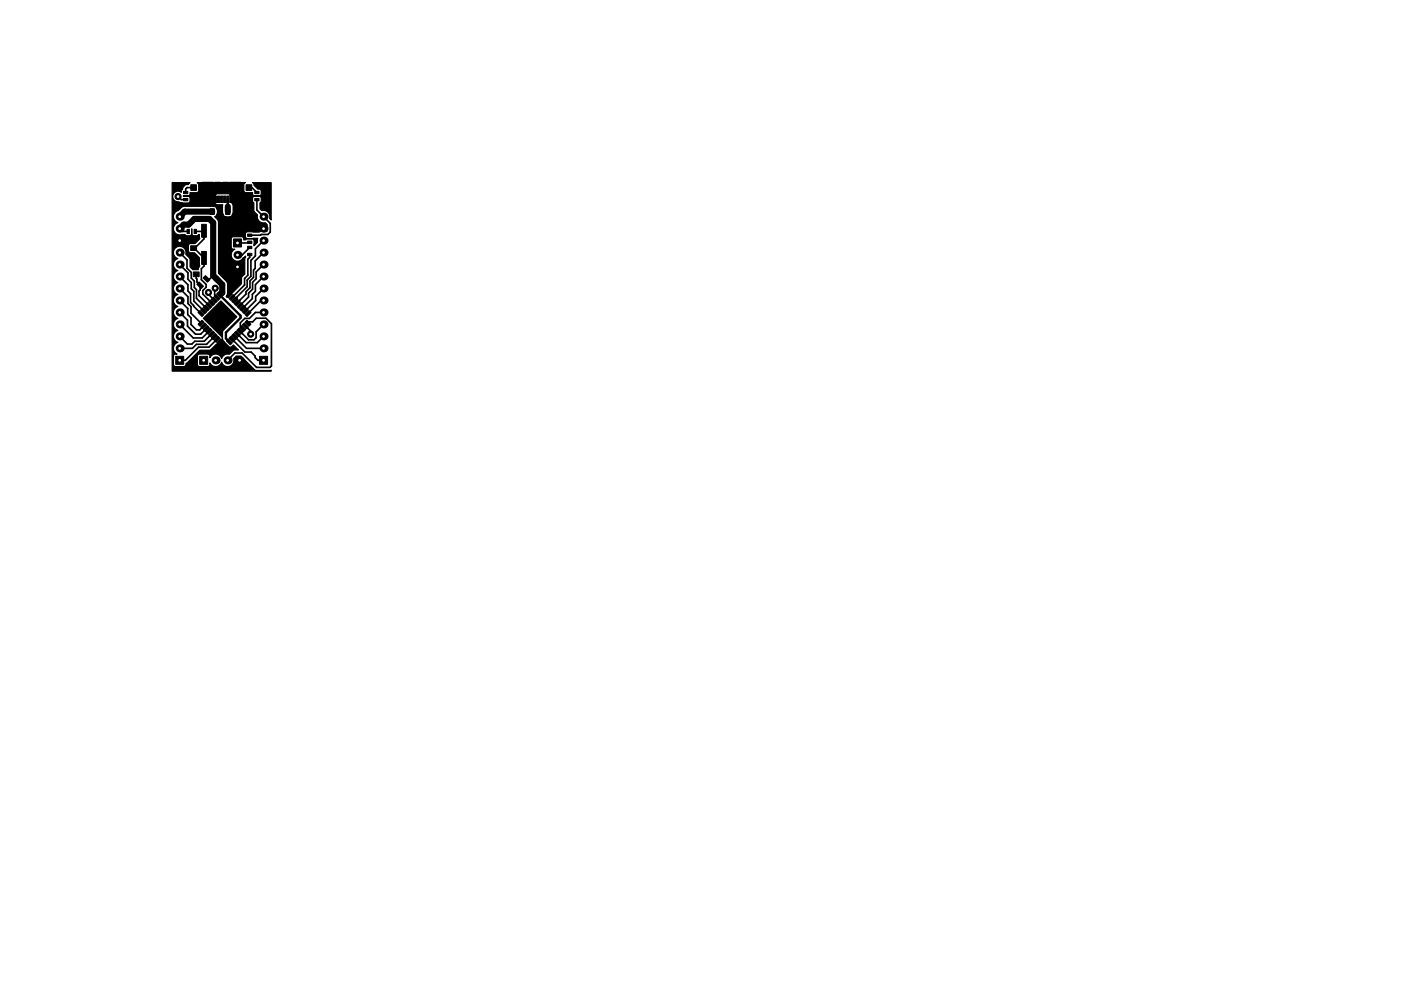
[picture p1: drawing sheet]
<svg xmlns="http://www.w3.org/2000/svg" width="297mm" height="210mm" viewBox="0 0 297 210" stroke-linecap="round" stroke-linejoin="round" font-family="sans-serif">
<g fill="#000" stroke="#000" stroke-width=".21">
<path d="M40.5 39.2h1.1v1.2h-1.1zM42.9 38.7h2.4v1.9h-2.4zM45.6 38.7h1.1v1.9h-1.1zM47.2 38.7h1.2v1.9h-1.2zM48.7 38.7h2.4v1.9h-2.4zM52.2 39.2h1.2v1.2h-1.2zM38.9 40.6h.9v.5h-.9zM38.9 42.1h.9v.5h-.9zM39.6 48.6h.6v.9h-.6zM40.5 41.4h1.1v1.2h-1.1zM41 57.7h1.2v1h-1.2zM41 55.7h1.2v1h-1.2z"/>
<path d="M41.2 48.6h.4v.9h-.4zM40.4 50.1h1.3v1h-1.3zM40.4 52.1h1.3v1h-1.3zM41.7 60.3l.5-.5 .9 .9-.5 .5zM43.6 58.5l.9 .9-.5 .5-.9-.9zM42.7 53.4h1v2.7h-1zM42.7 47.6h1v2.7h-1zM44.6 44.3h.8v1.2h-.8zM43.8 40.9h1.5v2.1h-1.5zM45.5 41.6h.4v1.4h-.4zM45.1 59.1l.7-.7 .9 .8-.7 .8zM46.1 41.6h.5v1.4h-.5z"/>
<path d="M46.8 41.6h.4v1.4h-.4zM47.2 56.9l.9 .9-.7 .7-.9-.8zM46.7 47.6h1v2.7h-1zM46.7 53.4h1v2.7h-1zM47.9 44.3h.8v1.2h-.8zM47.4 41.6h.5v1.4h-.5zM48.1 41.6h.4v1.4h-.4zM49.5 50.7h1.7v1.7h-1.7zM48.7 40.9h1.5v2.1h-1.5zM52.2 41.4h1.2v1.2h-1.2zM52.5 53.7h.9v.5h-.9zM52.5 52.2h.9v.5h-.9z"/>
<path d="M52.5 51.1h.9v.5h-.9zM52.5 49.6h.9v.5h-.9zM54 40.6h.9v.5h-.9zM54 42.1h.9v.5h-.9zM37.3 75.6h1.6v1.7h-1.6zM42.4 65.9l.9 .8-.5 .5-.8-.9zM42 68.8l.8-.9 .5 .5-.9 .8zM43 65.3l.8 .9-.4 .4-.9-.9zM43.4 68.5l.4 .4-.8 .9-.5-.4zM43.5 64.8l.9 .8-.4 .4-.9-.8zM43.1 69.9l.9-.8 .4 .4-.9 .8zM44.1 64.2l.8 .8-.4 .5-.8-.9z"/>
<path d="M42.3 75.6h1.7v1.7h-1.7zM43.7 70.5l.8-.9 .4 .5-.8 .8zM44.2 64l.5-.4 .8 .9-.4 .4zM45.1 70.2l.4 .4-.8 .9-.5-.5zM44.8 63.5l.4-.4 .9 .8-.4 .4zM45.7 70.8l.4 .4-.9 .8-.4-.4zM45.4 62.9l.4-.4 .8 .8-.4 .5zM45.4 72.2l.8-.9 .4 .5-.8 .8zM45.9 62.4l.5-.5 .8 .9-.4 .4zM45.9 72.7l.9-.8 .4 .4-.8 .9zM48.4 71.9l.9 .8-.5 .5-.8-.9zM48 62.8l.8-.9 .5 .5-.9 .8z"/>
<path d="M49 71.3l.8 .9-.4 .4-.8-.8zM49.4 62.5l.4 .4-.8 .9-.4-.5zM49.5 70.8l.9 .8-.4 .4-.9-.8zM49.1 63.9l.9-.8 .4 .4-.9 .8zM50.1 70.2l.9 .8-.5 .5-.8-.9zM50.5 63.6l.5 .4-.9 .9-.4-.4zM50.3 70.1l.4-.5 .8 .9-.4 .4zM51.1 64.2l.4 .4-.8 .9-.4-.5zM50.8 69.5l.4-.4 .9 .8-.4 .4zM51.7 64.8l.4 .4-.9 .8-.4-.4zM51.4 68.9l.4-.4 .9 .9-.5 .4zM51.4 66.2l.8-.9 .5 .4-.9 .9z"/>
<path d="M51.9 68.4l.5-.5 .8 .9-.4 .4zM51.9 66.7l.9-.8 .4 .4-.8 .9zM55 75.6h1.7v1.7h-1.7z"/>
<circle cx="37.7" cy="41.7" r=".65"/>
<circle cx="44.2" cy="62" r=".65"/>
<circle cx="45.6" cy="61.1" r=".65"/>
<circle cx="53.1" cy="70.9" r=".65"/>
</g>
<g fill="#000">
<circle cx="38.1" cy="53.6" r=".85"/>
<circle cx="38.1" cy="51" r=".85"/>
<circle cx="38.1" cy="48.5" r=".85"/>
<circle cx="38.1" cy="58.7" r=".85"/>
<circle cx="38.1" cy="56.1" r=".85"/>
<circle cx="38.1" cy="46" r=".85"/>
<circle cx="50.3" cy="56.6" r=".85"/>
<circle cx="50.3" cy="54.1" r=".85"/>
<circle cx="55.9" cy="48.5" r=".85"/>
<circle cx="55.9" cy="46" r=".85"/>
<circle cx="55.9" cy="51" r=".85"/>
<circle cx="55.9" cy="53.6" r=".85"/>
<circle cx="55.9" cy="56.1" r=".85"/>
<circle cx="55.9" cy="58.7" r=".85"/>
<circle cx="38.1" cy="68.8" r=".85"/>
<circle cx="38.1" cy="71.4" r=".85"/>
<circle cx="38.1" cy="73.9" r=".85"/>
<circle cx="38.1" cy="63.7" r=".85"/>
<circle cx="38.1" cy="61.2" r=".85"/>
<circle cx="38.1" cy="66.3" r=".85"/>
<circle cx="45.7" cy="76.4" r=".85"/>
<circle cx="48.3" cy="76.4" r=".85"/>
<circle cx="50.8" cy="76.4" r=".85"/>
<circle cx="55.9" cy="73.9" r=".85"/>
<circle cx="55.9" cy="66.3" r=".85"/>
<circle cx="55.9" cy="68.8" r=".85"/>
<circle cx="55.9" cy="71.4" r=".85"/>
<circle cx="55.9" cy="61.2" r=".85"/>
<circle cx="55.9" cy="63.7" r=".85"/>
</g>
<path d="M38.1 48.5l.8-.8h1.1l1.2-1.3h3.2l.8 .8v11.3l1.9 1.9v1.7l-.3 .2M45 44.9h-5.8l-1.1 1.1M48.3 43.8v1.1" fill="none" stroke="#000" stroke-width="1.3"/>
<g fill="none" stroke="#000" stroke-width=".35">
<path d="M41 39.8h-1.4l-.2 .3v.7M52.8 39.8h.6l1.1 1M37.7 41.7l.7 .6h1M38.1 48.5l.6 .6h1.2M38.1 58.7l1.8 1.7v1.3l.5 .6v1.9l2.2 2.3M38.1 56.1l1.8 1.8v1.3l.7 .7v1.3l.5 .6v2.1l2.1 2.1M38.1 53.6l1.5 1.5v1.8l1 .9v1.2l.6 .6v1.4l.4 .4v1.9l2.1 2.1M41.2 52.6l2.1 2.1v1.8l-.6 .5v2.3l1 1v.6l-.7 .7v.8l1.9 1.9M41.4 49.1h1.7l.2-.1v1.7l-2 1.9h-.3M41.6 58.2v.8l.1 .2a1.41 1.41 0 0 0 .7 1.3l-.2 2.2 2.1 2.1M45.2 58.5l-.7 .7h-.7M50.2 51.3l.1 .2h2.5l.2-.1"/>
<path d="M53 52.5l-1.6 1.6h-1.1M53 54v.6l-.4 .4v3.4l-.7 .7v1.4M54.5 42.3v2.3l2.8 2.8v1.8l-.5 .5-3.8 .2M55.9 56.1l-1.6 1.6v1.4l-.7 .8v1.4l-.9 .9v.8l-1.8 1.8M55.9 58.7l-1.7 1.7v1.4l-.7 .6v.9l-2 2.1M55.9 53.6l-1.8 1.8v1.5l-.4 .4v1.5l-.7 .8v1.4l-.8 .9v.5l-1.9 1.9M55.9 51l-1.7 1.8v1.5l-1 .9v3.4l-.8 .8v1.4l-2.1 2.2v.2l-.5 .5M38.1 68.8l2.9 2.9h1.9l1.4-1.4M38.1 66.3l1.6 1.6v1.3l1.8 1.7h1.1l1.1-1.2M38.1 63.7l1.7 1.7v1.3l.7 .7v1.4l1.1 1.2h.7l.4-.3M38.1 61.2l1.8 1.8v1.4l.6 .6v1.4l2.1 2.2M42.3 68.3h.1"/>
<path d="M42.7 69.6v.1M43.2 69.1l-.5 .5M43.2 70.2h.1M43.2 64.9h.1M44.2 62v.5l1.2 1.2M44.4 71.3h.1M44.4 71.3l-1.1 1.1h-2l-.6 .6h-1l-1.6-1.6M44.9 70.8l-.5 .5M44.9 71.9h.1M45.4 71.4l-1.6 1.6h-2.2l-.8 .9h-2.7M45.6 61.1l-.1 1.5 .5 .5M46 72l-1.7 1.6h-2.2l-2.8 2.8h-1.2"/>
<path d="M49.2 72l2.7 2.7h1.4l.8 .8v.4l.6 .5h1.2M49.8 71.4l2.5 2.5h3.6M50.3 70.8l1.9 1.9h2.4l1.3-1.3M51.4 70.8h.1M51.8 60.5l-2.6 2.6M51.8 60.5h.1M52 69.1l.5 .5M52.5 69.6h.1M52.5 69.6l.7 .6v.7M52.6 68.6l.3-.3h.7l.7-.8h2.1l1.2 1.2v8.9l-.3 .3h-2.9l-3.1-3h-1.5l-1.5 1.5M55.9 68.8l-1.6 1.6v1.2l-.4 .5h-1.2l-1.8-1.8M55.9 61.2l-1.7 1.7v.9l-2.2 2.2"/>
<path d="M55.9 63.7h-.5l-2.8 2.8M55.9 66.3h-1.7l-1.3 1.3-1-.1-.9 1v.7l.5 .5"/>
</g>
<path d="M48.3 42.3v1.5M46.6 62.6l4.4 4.4v.4l-3.1 3.1v1.3l.7 .7" fill="none" stroke="#000" stroke-width=".5"/>
<path d="M36.5 38.7h3.8l-.3 .4-.6 .1-.5 .4-.4 .8-.1 .4a1.16 1.16 0 0 0-1.8 .7 1.16 1.16 0 0 0 1.4 1.4l1.8 .2 .4-.2 .1-.8-.1-.3-1.3-.2h6.7v1.4l.2 .3 .3 .1h1.1v1.6a1.13 1.13 0 0 0 1.1 1 1.13 1.13 0 0 0 1.1-1v-1.4l-.4-.7v-1.4l-.3-.4h-2.7l-.2 .2-.2 .3h-6.7h1a.55 .55 0 0 0 .4-.8l1.4 .1 .3-.2 .1-1.6-.3-.4h10.2l-.3 .5v1.2l.1 .3 .4 .2 1.3-.1 .1 .5 .2 .2 1.2 .1 .4-.3v-.9l-.3-.2-.4-.1-.9-.8v-.4l-.3-.2h4v8a1.28 1.28 0 0 1-.4-1.2 1.32 1.32 0 0 0-1.6-.8l-.4-.4v-1.3l.3-.4-.1-.8-.4-.2-1.1 .1-.2 .3-.1 .6 .3 .4v1.7l.8 .9a1.32 1.32 0 0 0 1.6 1.6l.5 .5-.1 1.3-.1 .1h-1.1l-.4 .1h-2.5l-.4 .3-.1 .7 .3 .4 2.3-.1v.9l-.7 .7v-1l-.2-.3-1.2-.1-.4 .2h-.4a.53 .53 0 0 0-.5-.7h-1.8l-.3 .2-.1 2.1 .3 .3 .5 .1-.2 .1a1.36 1.36 0 0 0-.1 2.1 1.36 1.36 0 0 0 2.1-.4l.4-.4 .1 .2-.2 .5v3.1l-.7 .7v1.4l-3.1 2.9-.2-.2 .4-.8-.1-2.1-1.9-2v-10.8l-.2-.6-.6-.6a1.17 1.17 0 0 0 .6-1.2 1.17 1.17 0 0 0-.9-1h-6.3l-1.3 .9a1.33 1.33 0 0 0-.8 1.3 1.33 1.33 0 0 0 .9 1.2 1.35 1.35 0 0 0-.8 1.8 1.35 1.35 0 0 0 1.8 .7h.5l.4 .3 .8-.1 .2-.3 .1-1.1v1.1l.2 .3 .8 .1 .6-.3 .1 .9-1 1.1h-1.2l-.3 .4 .2 1.4 1.1 .1 1.1 1.1 .1 1.7-.3 .4-.1 .4h-1.1l-.6-.6v-1.7l-.9-1a1.33 1.33 0 0 0-.9-1.6 1.33 1.33 0 0 0-1.7 .9 1.33 1.33 0 0 0 .9 1.7 1.32 1.32 0 0 0-.9 1.2 1.32 1.32 0 0 0 .9 1.3 1.32 1.32 0 0 0-.9 1.3 1.32 1.32 0 0 0 .9 1.2 1.32 1.32 0 0 0-.9 1.3 1.32 1.32 0 0 0 .9 1.3 1.32 1.32 0 0 0-.9 1.2 1.32 1.32 0 0 0 .9 1.3 1.32 1.32 0 0 0-.9 1.3 1.32 1.32 0 0 0 .9 1.3 1.32 1.32 0 0 0-.9 1.2 1.32 1.32 0 0 0 .9 1.3 1.32 1.32 0 0 0-.9 1.3 1.32 1.32 0 0 0 .9 1.2 1.32 1.32 0 0 0-.9 1.2 1.32 1.32 0 0 0 .8 1.3l-.5 .1-.3 .3 .1 2.1 .4 .2h1.7a.54 .54 0 0 0 .4-.7l3-2.8h2.2l2.4-2.3v-.6l-3.9-3.9 3.7-3.7 3.4 3.4-2.8 2.8-.2 .4v1.6l.5 .7 1 .9h.4l.4-.4 1.1 1-1 .1-1 .9a1.31 1.31 0 0 0-1.6 .9 1.33 1.33 0 0 0-1.2-1 1.33 1.33 0 0 0-1.3 .8v-.5l-.3-.2h-2.1l-.2 .3v1.8v.3l.3 .2h1.8l.4-.2 .1-.6 .1 .2a1.33 1.33 0 0 0 1.3 .6 1.33 1.33 0 0 0 1.1-1 1.33 1.33 0 0 0 1.6 .9 1.33 1.33 0 0 0 .9-1.6l.6-.6h1l3 3.1h3.4v.1h-21z" fill="#000" stroke="#000" stroke-width=".25"/>
<g fill="#fff" stroke="#fff" stroke-width=".21">
<circle cx="53.1" cy="70.9" r=".17"/>
<circle cx="37.7" cy="41.7" r=".17"/>
<circle cx="44.2" cy="62" r=".17"/>
<circle cx="45.6" cy="61.1" r=".17"/>
<circle cx="50.8" cy="76.4" r=".17"/>
<circle cx="48.3" cy="76.4" r=".17"/>
<circle cx="45.7" cy="76.4" r=".17"/>
<circle cx="43.2" cy="76.4" r=".17"/>
<circle cx="38.1" cy="76.4" r=".17"/>
<circle cx="38.1" cy="73.9" r=".17"/>
<circle cx="38.1" cy="71.4" r=".17"/>
<circle cx="38.1" cy="68.8" r=".17"/>
<circle cx="38.1" cy="66.3" r=".17"/>
<circle cx="38.1" cy="63.7" r=".17"/>
<circle cx="38.1" cy="61.2" r=".17"/>
<circle cx="38.1" cy="58.7" r=".17"/>
<circle cx="38.1" cy="56.1" r=".17"/>
<circle cx="38.1" cy="53.6" r=".17"/>
<circle cx="38.1" cy="51" r=".17"/>
<circle cx="38.1" cy="48.5" r=".17"/>
<circle cx="38.1" cy="46" r=".17"/>
<circle cx="55.9" cy="46" r=".17"/>
<circle cx="55.9" cy="48.5" r=".17"/>
<circle cx="55.9" cy="51" r=".17"/>
<circle cx="55.9" cy="53.6" r=".17"/>
<circle cx="55.9" cy="56.1" r=".17"/>
<circle cx="55.9" cy="58.7" r=".17"/>
<circle cx="55.9" cy="61.2" r=".17"/>
<circle cx="55.9" cy="63.7" r=".17"/>
<circle cx="55.9" cy="66.3" r=".17"/>
<circle cx="55.9" cy="68.8" r=".17"/>
<circle cx="55.9" cy="71.4" r=".17"/>
<circle cx="55.9" cy="73.9" r=".17"/>
<circle cx="55.9" cy="76.4" r=".17"/>
<circle cx="50.3" cy="56.6" r=".17"/>
<circle cx="50.3" cy="54.1" r=".17"/>
<circle cx="50.3" cy="51.5" r=".17"/>
</g>
</svg>
